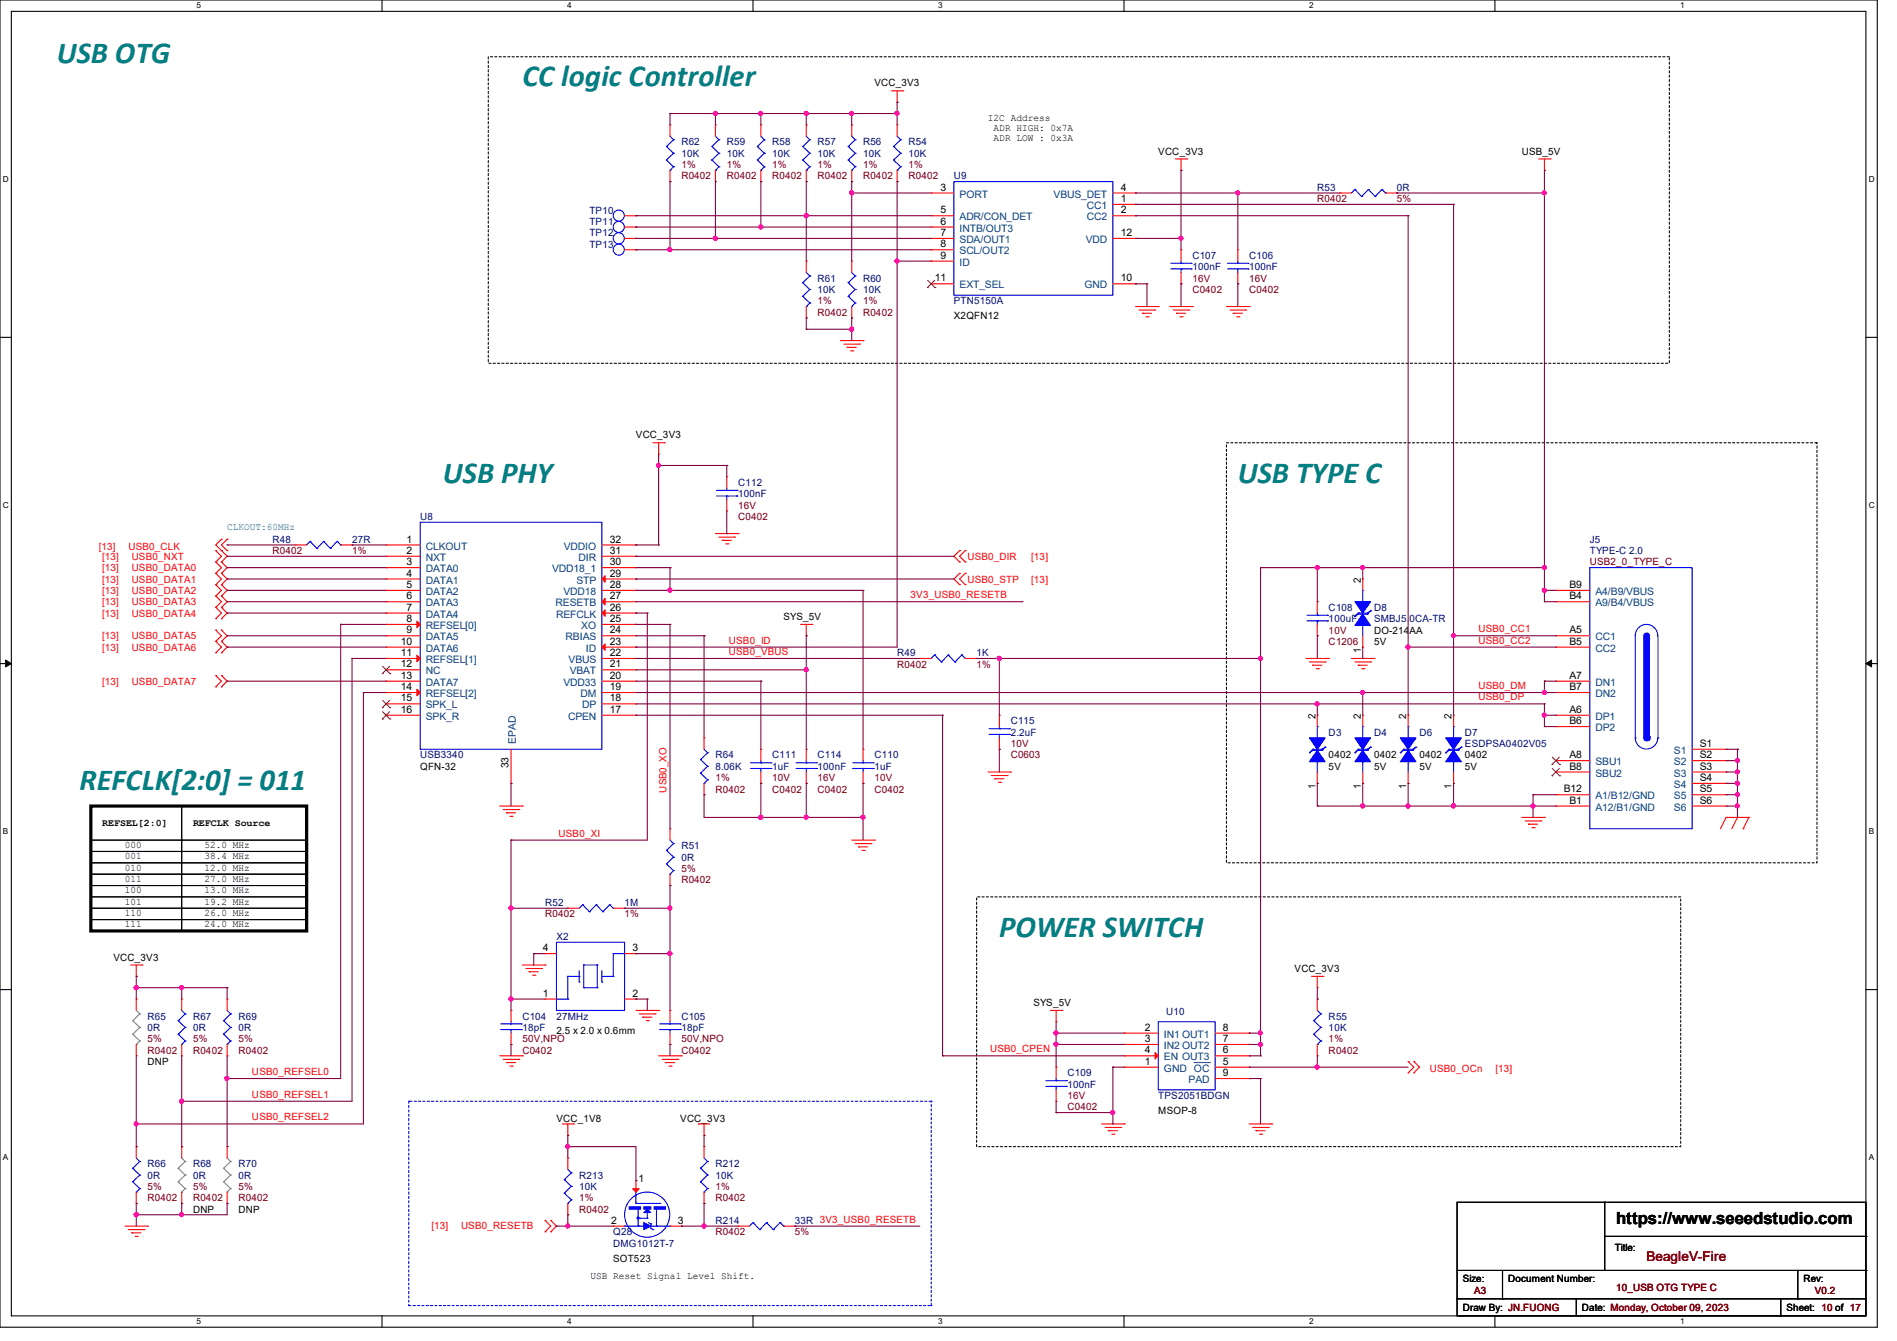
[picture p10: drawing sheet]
<svg xmlns="http://www.w3.org/2000/svg" width="297mm" height="210mm" viewBox="0 0 297 210" stroke-linecap="round" stroke-linejoin="round" font-family="sans-serif">
<defs><g id="words">
<g font-size="4.8" fill="#008080">
<text x="8.9" y="9.9">USB OTG</text>
<text x="81.8" y="13.5">CC logic Controller</text>
<text x="69.3" y="75.7">USB PHY</text>
<text x="193.8" y="75.7">USB TYPE C</text>
<text x="12.4" y="123.7">REFCLK[2:0] = 011</text>
<text x="156.5" y="146.8">POWER SWITCH</text>
</g>
<text font-size="2.6" x="253" y="191.8">https://www.seeedstudio.com</text>
<text font-size="2.1" fill="#800000" x="257.8" y="197.5">BeagleV-Fire</text>
<g font-size="1.6">
<text x="136.9" y="13.5">VCC_3V3</text>
<text x="154.7" y="19">I2C Address</text>
<text x="155.6" y="20.6">ADR HIGH: 0x7A</text>
<text x="155.6" y="22.1">ADR LOW : 0x3A</text>
<text x="147.2" y="29.8">3</text>
<text x="175.5" y="29.8">4</text>
<text x="181.4" y="24.2">VCC_3V3</text>
<text x="238.3" y="24.2">USB_5V</text>
<text x="147.2" y="33.4">5</text>
<text x="147.2" y="35.2">6</text>
<text x="175.5" y="31.6">1</text>
<text x="175.5" y="33.4">2</text>
<text x="147.2" y="37">7</text>
<text x="147.2" y="38.7">8</text>
<text x="147.2" y="40.5">9</text>
<text x="175.5" y="37">12</text>
<text x="146.3" y="44.1">11</text>
<text x="175.5" y="44.1">10</text>
<text x="149.4" y="50">X2QFN12</text>
<text x="99.6" y="68.7">VCC_3V3</text>
<text x="63.7" y="85">1</text>
<text x="63.7" y="86.7">2</text>
<text x="63.7" y="88.5">3</text>
<text x="95.5" y="88.5">30</text>
<text x="95.5" y="86.7">31</text>
<text x="95.5" y="85">32</text>
<text x="63.7" y="90.3">4</text>
<text x="63.7" y="92.1">5</text>
<text x="63.7" y="93.9">6</text>
<text x="63.7" y="95.6">7</text>
<text x="95.5" y="95.6">26</text>
<text x="95.5" y="93.9">27</text>
<text x="95.5" y="92.1">28</text>
<text x="95.5" y="90.3">29</text>
<text x="213.1" y="91.2" transform="rotate(-90 213.1 91.2)">2</text>
<text x="245.7" y="93.9">B4</text>
<text x="245.7" y="92.1">B9</text>
<text x="62.8" y="101">10</text>
<text x="63.7" y="97.4">8</text>
<text x="63.7" y="99.2">9</text>
<text x="95.5" y="101">23</text>
<text x="95.5" y="99.2">24</text>
<text x="95.5" y="97.4">25</text>
<text x="122.7" y="97.1">SYS_5V</text>
<text x="215.1" y="99.2">DO-214AA</text>
<text x="215.1" y="101">5V</text>
<text x="245.7" y="99.2">A5</text>
<text x="245.7" y="101">B5</text>
<text x="62.8" y="102.7">11</text>
<text x="62.8" y="104.5">12</text>
<text x="62.8" y="106.3">13</text>
<text x="95.5" y="106.3">20</text>
<text x="95.5" y="104.5">21</text>
<text x="95.5" y="102.7">22</text>
<text x="213.1" y="102.2" transform="rotate(-90 213.1 102.2)">1</text>
<text x="245.7" y="106.3">A7</text>
<text x="62.8" y="108.1">14</text>
<text x="62.8" y="109.9">15</text>
<text x="62.8" y="111.6">16</text>
<text x="95.5" y="111.6">17</text>
<text x="95.5" y="109.9">18</text>
<text x="95.5" y="108.1">19</text>
<text x="205.9" y="112.6" transform="rotate(-90 205.9 112.6)">2</text>
<text x="213.1" y="112.6" transform="rotate(-90 213.1 112.6)">2</text>
<text x="220.2" y="112.6" transform="rotate(-90 220.2 112.6)">2</text>
<text x="227.3" y="112.6" transform="rotate(-90 227.3 112.6)">2</text>
<text x="245.7" y="111.6">A6</text>
<text x="245.7" y="113.4">B6</text>
<text x="245.7" y="108.1">B7</text>
<text x="208" y="118.8">0402</text>
<text x="215.1" y="118.8">0402</text>
<text x="222.2" y="118.8">0402</text>
<text x="229.4" y="118.8">0402</text>
<text x="245.7" y="118.7">A8</text>
<text x="266.1" y="117">S1</text>
<text x="266.1" y="118.7">S2</text>
<text x="65.8" y="120.6">QFN-32</text>
<text x="79.6" y="120.4" transform="rotate(-90 79.6 120.4)">33</text>
<text x="205.9" y="123.6" transform="rotate(-90 205.9 123.6)">1</text>
<text x="208" y="120.6">5V</text>
<text x="213.1" y="123.6" transform="rotate(-90 213.1 123.6)">1</text>
<text x="215.1" y="120.6">5V</text>
<text x="220.2" y="123.6" transform="rotate(-90 220.2 123.6)">1</text>
<text x="222.2" y="120.6">5V</text>
<text x="227.3" y="123.6" transform="rotate(-90 227.3 123.6)">1</text>
<text x="229.4" y="120.6">5V</text>
<text x="244.9" y="124.1">B12</text>
<text x="245.7" y="125.9">B1</text>
<text x="245.7" y="120.5">B8</text>
<text x="266.1" y="120.5">S3</text>
<text x="266.1" y="122.3">S4</text>
<text x="266.1" y="124.1">S5</text>
<text x="266.1" y="125.9">S6</text>
<text x="16" y="129.3">REFSEL[2:0]</text>
<text x="30.2" y="129.3">REFCLK Source</text>
<text x="19.6" y="132.8">000</text>
<text x="19.6" y="134.6">001</text>
<text x="19.6" y="136.4">010</text>
<text x="32" y="134.6">38.4 MHz</text>
<text x="32" y="136.4">12.0 MHz</text>
<text x="32" y="132.8">52.0 MHz</text>
<text x="19.6" y="138.1">011</text>
<text x="19.6" y="139.9">100</text>
<text x="19.6" y="141.7">101</text>
<text x="19.6" y="143.5">110</text>
<text x="32" y="139.9">13.0 MHz</text>
<text x="32" y="138.1">27.0 MHz</text>
<text x="32" y="141.7">19.2 MHz</text>
<text x="32" y="143.5">26.0 MHz</text>
<text x="19.6" y="145.2">111</text>
<text x="32" y="145.2">24.0 MHz</text>
<text x="85" y="149">4</text>
<text x="99" y="149">3</text>
<text x="17.8" y="150.4">VCC_3V3</text>
<text x="202.7" y="152.2">VCC_3V3</text>
<text x="85" y="156.1">1</text>
<text x="99" y="156.1">2</text>
<text x="161.8" y="157.6">SYS_5V</text>
<text x="179.2" y="161.4">2</text>
<text x="191.5" y="161.4">8</text>
<text x="23.1" y="166.8">DNP</text>
<text x="87.1" y="162">2.5 x 2.0 x 0.6mm</text>
<text x="179.2" y="166.8">1</text>
<text x="179.2" y="163.2">3</text>
<text x="179.2" y="165">4</text>
<text x="191.5" y="165">6</text>
<text x="191.5" y="163.2">7</text>
<text x="191.5" y="166.8">5</text>
<text x="191.5" y="168.5">9</text>
<text x="87.1" y="175.7">VCC_1V8</text>
<text x="106.5" y="175.7">VCC_3V3</text>
<text x="181.4" y="174.5">MSOP-8</text>
<text x="99.9" y="185.1">1</text>
<text x="30.2" y="189.9">DNP</text>
<text x="37.3" y="189.9">DNP</text>
<text x="95.7" y="191.6">2</text>
<text x="106.1" y="191.6">3</text>
<text x="96" y="197.6">SOT523</text>
<text x="252.8" y="196">Title:</text>
<text x="92.5" y="200.4">USB Reset Signal Level Shift.</text>
<text x="229" y="200.7">Size:</text>
<text x="236.1" y="200.7">Document Number:</text>
<text x="282.4" y="200.7">Rev:</text>
<text x="229" y="205.4">Draw By: JN.FUONG</text>
<text x="247.7" y="205.4">Date: Monday, October 09, 2023</text>
<text x="279.7" y="205.4">Sheet: 10 of 17</text>
</g>
<g font-size="1.6" fill="#000080">
<text x="106.7" y="22.8">R62</text>
<text x="113.8" y="22.8">R59</text>
<text x="120.9" y="22.8">R58</text>
<text x="128" y="22.8">R57</text>
<text x="135.1" y="22.8">R56</text>
<text x="142.2" y="22.8">R54</text>
<text x="106.7" y="24.6">10K</text>
<text x="113.8" y="24.6">10K</text>
<text x="120.9" y="24.6">10K</text>
<text x="128" y="24.6">10K</text>
<text x="135.1" y="24.6">10K</text>
<text x="142.2" y="24.6">10K</text>
<text x="149.4" y="28.1">U9</text>
<text x="206.2" y="29.9">R53</text>
<text x="218.7" y="29.9">0R</text>
<text x="92.3" y="33.4">TP10</text>
<text x="92.3" y="35.2">TP11</text>
<text x="92.3" y="38.8">TP13</text>
<text x="92.3" y="37">TP12</text>
<text x="186.7" y="40.6">C107</text>
<text x="195.6" y="40.6">C106</text>
<text x="128" y="44.1">R61</text>
<text x="128" y="45.9">10K</text>
<text x="135.1" y="44.1">R60</text>
<text x="135.1" y="45.9">10K</text>
<text x="149.4" y="47.7">PTN5150A</text>
<text x="186.7" y="42.3">100nF</text>
<text x="195.6" y="42.3">100nF</text>
<text x="115.6" y="76.1">C112</text>
<text x="115.6" y="77.9">100nF</text>
<text x="65.8" y="81.4">U8</text>
<text x="42.7" y="85">R48</text>
<text x="55.1" y="85">27R</text>
<text x="248.9" y="85">J5</text>
<text x="248.9" y="86.8">TYPE-C 2.0</text>
<text x="208" y="95.7">C108</text>
<text x="215.1" y="95.7">D8</text>
<text x="208" y="97.4">100uF</text>
<text x="215.1" y="97.4">SMBJ5.0CA-TR</text>
<text x="140.5" y="102.8">R49</text>
<text x="152.9" y="102.8">1K</text>
<text x="158.2" y="113.5">C115</text>
<text x="65.8" y="118.8">USB3340</text>
<text x="112" y="118.8">R64</text>
<text x="120.9" y="118.8">C111</text>
<text x="128" y="118.8">C114</text>
<text x="136.9" y="118.8">C110</text>
<text x="158.2" y="115.2">2.2uF</text>
<text x="208" y="115.2">D3</text>
<text x="215.1" y="115.2">D4</text>
<text x="222.2" y="115.2">D6</text>
<text x="229.4" y="115.2">D7</text>
<text x="229.4" y="117">ESDPSA0402V05</text>
<text x="112" y="120.6">8.06K</text>
<text x="120.9" y="120.6">1uF</text>
<text x="128" y="120.6">100nF</text>
<text x="136.9" y="120.6">1uF</text>
<text x="106.7" y="133">R51</text>
<text x="106.7" y="134.8">0R</text>
<text x="85.3" y="141.9">R52</text>
<text x="97.8" y="141.9">1M</text>
<text x="87.1" y="147.2">X2</text>
<text x="23.1" y="159.7">R65</text>
<text x="23.1" y="161.5">0R</text>
<text x="30.2" y="159.7">R67</text>
<text x="30.2" y="161.5">0R</text>
<text x="37.3" y="159.7">R69</text>
<text x="37.3" y="161.5">0R</text>
<text x="81.8" y="159.7">C104</text>
<text x="81.8" y="161.5">18pF</text>
<text x="87.1" y="159.7">27MHz</text>
<text x="106.7" y="159.7">C105</text>
<text x="106.7" y="161.5">18pF</text>
<text x="182.6" y="159">U10</text>
<text x="208" y="159.7">R55</text>
<text x="208" y="161.5">10K</text>
<text x="167.1" y="168.6">C109</text>
<text x="167.1" y="170.3">100nF</text>
<text x="181.4" y="172.1">TPS2051BDGN</text>
<text x="23.1" y="182.8">R66</text>
<text x="23.1" y="184.6">0R</text>
<text x="30.2" y="182.8">R68</text>
<text x="30.2" y="184.6">0R</text>
<text x="37.3" y="182.8">R70</text>
<text x="37.3" y="184.6">0R</text>
<text x="90.7" y="184.6">R213</text>
<text x="112" y="182.8">R212</text>
<text x="112" y="184.6">10K</text>
<text x="90.7" y="186.3">10K</text>
<text x="112" y="191.7">R214</text>
<text x="124.5" y="191.7">33R 3V3_USB0_RESETB</text>
<text x="96" y="193.5">Q28</text>
<text x="96" y="195.2">DMG1012T-7</text>
</g>
<g font-size="1.6" fill="#800000">
<text x="106.7" y="26.3">1%</text>
<text x="106.7" y="28.1">R0402</text>
<text x="113.8" y="26.3">1%</text>
<text x="113.8" y="28.1">R0402</text>
<text x="120.9" y="26.3">1%</text>
<text x="120.9" y="28.1">R0402</text>
<text x="128" y="26.3">1%</text>
<text x="128" y="28.1">R0402</text>
<text x="135.1" y="26.3">1%</text>
<text x="135.1" y="28.1">R0402</text>
<text x="142.2" y="26.3">1%</text>
<text x="142.2" y="28.1">R0402</text>
<text x="206.2" y="31.7">R0402</text>
<text x="218.7" y="31.7">5%</text>
<text x="128" y="47.7">1%</text>
<text x="135.1" y="47.7">1%</text>
<text x="186.7" y="45.9">C0402</text>
<text x="186.7" y="44.1">16V</text>
<text x="195.6" y="45.9">C0402</text>
<text x="195.6" y="44.1">16V</text>
<text x="128" y="49.4">R0402</text>
<text x="135.1" y="49.4">R0402</text>
<text x="115.6" y="81.4">C0402</text>
<text x="115.6" y="79.7">16V</text>
<text x="42.7" y="86.8">R0402</text>
<text x="55.1" y="86.8">1%</text>
<text x="248.9" y="88.6">USB2_0_TYPE_C</text>
<text x="208" y="101">C1206</text>
<text x="208" y="99.2">10V</text>
<text x="140.5" y="104.6">R0402</text>
<text x="152.9" y="104.6">1%</text>
<text x="158.2" y="118.8">C0603</text>
<text x="158.2" y="117">10V</text>
<text x="112" y="122.3">1%</text>
<text x="112" y="124.1">R0402</text>
<text x="120.9" y="124.1">C0402</text>
<text x="120.9" y="122.3">10V</text>
<text x="128" y="124.1">C0402</text>
<text x="128" y="122.3">16V</text>
<text x="136.9" y="124.1">C0402</text>
<text x="136.9" y="122.3">10V</text>
<text x="106.7" y="136.6">5%</text>
<text x="85.3" y="143.7">R0402</text>
<text x="97.8" y="143.7">1%</text>
<text x="106.7" y="138.3">R0402</text>
<text x="23.1" y="163.2">5%</text>
<text x="23.1" y="165">R0402</text>
<text x="30.2" y="163.2">5%</text>
<text x="30.2" y="165">R0402</text>
<text x="37.3" y="163.2">5%</text>
<text x="37.3" y="165">R0402</text>
<text x="81.8" y="165">C0402</text>
<text x="81.8" y="163.2">50V,NPO</text>
<text x="106.7" y="165">C0402</text>
<text x="106.7" y="163.2">50V,NPO</text>
<text x="208" y="163.2">1%</text>
<text x="208" y="165">R0402</text>
<text x="167.1" y="173.9">C0402</text>
<text x="167.1" y="172.1">16V</text>
<text x="23.1" y="186.3">5%</text>
<text x="23.1" y="188.1">R0402</text>
<text x="30.2" y="186.3">5%</text>
<text x="30.2" y="188.1">R0402</text>
<text x="37.3" y="186.3">5%</text>
<text x="37.3" y="188.1">R0402</text>
<text x="90.7" y="188.1">1%</text>
<text x="90.7" y="189.9">R0402</text>
<text x="112" y="186.3">1%</text>
<text x="112" y="188.1">R0402</text>
<text x="112" y="193.5">R0402</text>
<text x="124.5" y="193.5">5%</text>
<text x="230.8" y="202.7">A3</text>
<text x="253" y="202.2">10_USB OTG TYPE C</text>
<text x="284.1" y="202.7">V0.2</text>
</g>
<g font-size="1.6" fill="#004080">
<text x="150.2" y="30.9">PORT</text>
<text x="150.2" y="34.5">ADR/CON_DET</text>
<text x="165" y="30.9">VBUS_DET</text>
<text x="170.2" y="32.7">CC1</text>
<text x="170.2" y="34.5">CC2</text>
<text x="150.2" y="36.3">INTB/OUT3</text>
<text x="150.2" y="38.1">SDA/OUT1</text>
<text x="150.2" y="39.8">SCL/OUT2</text>
<text x="150.2" y="41.6">ID</text>
<text x="170" y="38.1">VDD</text>
<text x="150.2" y="45.2">EXT_SEL</text>
<text x="169.8" y="45.2">GND</text>
<text x="66.7" y="86.1">CLKOUT</text>
<text x="66.7" y="87.8">NXT</text>
<text x="66.7" y="89.6">DATA0</text>
<text x="86.4" y="89.6">VDD18_1</text>
<text x="88.3" y="86.1">VDDIO</text>
<text x="90.6" y="87.8">DIR</text>
<text x="66.7" y="91.4">DATA1</text>
<text x="66.7" y="93.2">DATA2</text>
<text x="66.7" y="95">DATA3</text>
<text x="87" y="95">RESETB</text>
<text x="88.2" y="93.2">VDD18</text>
<text x="90.3" y="91.4">STP</text>
<text x="249.8" y="95">A9/B4/VBUS</text>
<text x="249.8" y="93.2">A4/B9/VBUS</text>
<text x="66.7" y="96.7">DATA4</text>
<text x="66.7" y="98.5">REFSEL[0]</text>
<text x="66.7" y="100.3">DATA5</text>
<text x="87.1" y="96.7">REFCLK</text>
<text x="88.6" y="100.3">RBIAS</text>
<text x="91" y="98.5">XO</text>
<text x="249.8" y="100.3">CC1</text>
<text x="66.7" y="102.1">DATA6</text>
<text x="66.7" y="103.8">REFSEL[1]</text>
<text x="66.7" y="105.6">NC</text>
<text x="66.7" y="107.4">DATA7</text>
<text x="88.2" y="107.4">VDD33</text>
<text x="89" y="103.8">VBUS</text>
<text x="89.2" y="105.6">VBAT</text>
<text x="91.7" y="102.1">ID</text>
<text x="249.8" y="107.4">DN1</text>
<text x="249.8" y="102.1">CC2</text>
<text x="66.7" y="109.2">REFSEL[2]</text>
<text x="66.7" y="111">SPK_L</text>
<text x="66.7" y="112.7">SPK_R</text>
<text x="88.9" y="112.7">CPEN</text>
<text x="90.9" y="109.2">DM</text>
<text x="91.1" y="111">DP</text>
<text x="249.8" y="112.7">DP1</text>
<text x="249.8" y="109.2">DN2</text>
<text x="80.8" y="116.5" transform="rotate(-90 80.8 116.5)">EPAD</text>
<text x="249.8" y="119.8">SBU1</text>
<text x="249.8" y="114.5">DP2</text>
<text x="262.1" y="118.1">S1</text>
<text x="262.1" y="119.8">S2</text>
<text x="249.8" y="125.2">A1/B12/GND</text>
<text x="249.8" y="121.6">SBU2</text>
<text x="262.1" y="121.6">S3</text>
<text x="262.1" y="123.4">S4</text>
<text x="262.1" y="125.2">S5</text>
<text x="249.8" y="127">A12/B1/GND</text>
<text x="262.1" y="127">S6</text>
<text x="182.2" y="167.9">GND OC</text>
<text x="182.2" y="162.5">IN1 OUT1</text>
<text x="182.2" y="164.3">IN2 OUT2</text>
<text x="182.2" y="166.1">EN OUT3</text>
<text x="186.1" y="169.6">PAD</text>
</g>
<text font-size="1.6" fill="#008080" x="35.6" y="83">CLKOUT:60MHz</text>
<g font-size="1.6" fill="#f00">
<text x="15.5" y="86.1">[13]</text>
<text x="16" y="89.4">[13]</text>
<text x="16" y="87.7">[13]</text>
<text x="20.1" y="86.1">USB0_CLK</text>
<text x="20.6" y="89.4">USB0_DATA0</text>
<text x="20.6" y="87.7">USB0_NXT</text>
<text x="151.5" y="87.7">USB0_DIR</text>
<text x="161.5" y="87.7">[13]</text>
<text x="16" y="91.2">[13]</text>
<text x="16" y="93">[13]</text>
<text x="16" y="94.8">[13]</text>
<text x="20.6" y="91.2">USB0_DATA1</text>
<text x="20.6" y="93">USB0_DATA2</text>
<text x="20.6" y="94.8">USB0_DATA3</text>
<text x="142.6" y="93.7">3V3_USB0_RESETB</text>
<text x="151.5" y="91.2">USB0_STP</text>
<text x="161.5" y="91.2">[13]</text>
<text x="16" y="96.6">[13]</text>
<text x="16" y="100.1">[13]</text>
<text x="16" y="101.9">[13]</text>
<text x="20.6" y="96.6">USB0_DATA4</text>
<text x="20.6" y="100.1">USB0_DATA5</text>
<text x="20.6" y="101.9">USB0_DATA6</text>
<text x="114.1" y="100.8">USB0_ID</text>
<text x="231.5" y="100.8">USB0_CC2</text>
<text x="231.5" y="99">USB0_CC1</text>
<text x="16" y="107.2">[13]</text>
<text x="20.6" y="107.2">USB0_DATA7</text>
<text x="114.1" y="102.6">USB0_VBUS</text>
<text x="231.5" y="107.9">USB0_DM</text>
<text x="231.5" y="109.7">USB0_DP</text>
<text x="104.3" y="124.1" transform="rotate(-90 104.3 124.1)">USB0_XO</text>
<text x="87.5" y="131">USB0_XI</text>
<text x="155" y="164.8">USB0_CPEN</text>
<text x="223.9" y="167.8">USB0_OCn</text>
<text x="234.1" y="167.8">[13]</text>
<text x="39.5" y="168.4">USB0_REFSEL0</text>
<text x="39.5" y="171.9">USB0_REFSEL1</text>
<text x="39.5" y="175.5">USB0_REFSEL2</text>
<text x="67.6" y="192.4">[13]</text>
<text x="72.2" y="192.4">USB0_RESETB</text>
</g>
<g font-size="1.3">
<text x="30.8" y="1.3">5</text>
<text x="88.8" y="1.3">4</text>
<text x="146.9" y="1.3">3</text>
<text x="205" y="1.3">2</text>
<text x="263.1" y="1.3">1</text>
<text x=".5" y="28.4">D</text>
<text x="292.6" y="28.4">D</text>
<text x=".5" y="79.5">C</text>
<text x="292.6" y="79.5">C</text>
<text x=".5" y="130.6">B</text>
<text x="292.6" y="130.6">B</text>
<text x=".5" y="181.7">A</text>
<text x="292.6" y="181.7">A</text>
<text x="30.8" y="207.4">5</text>
<text x="88.8" y="207.4">4</text>
<text x="146.9" y="207.4">3</text>
<text x="205" y="207.4">2</text>
<text x="263.1" y="207.4">1</text>
</g>
</g></defs>
<path d="M0 0h293.9v207.9h-293.9zM1.8 1.8h290.3v204.3h-290.3z" fill="none" stroke="#000" stroke-width=".17"/>
<g fill="#fff">
<path d="M30.8 .2h.7v1.4h-.7z"/>
<path d="M30.8 206.2h.7v1.4h-.7z"/>
</g>
<path d="M59.8 0v1.8M59.8 206.1v1.8" fill="none" stroke="#000" stroke-width=".17"/>
<g fill="#fff">
<path d="M88.8 .2h.7v1.4h-.7z"/>
<path d="M88.8 206.2h.7v1.4h-.7z"/>
</g>
<path d="M117.9 0v1.8M117.9 206.1v1.8" fill="none" stroke="#000" stroke-width=".17"/>
<g fill="#fff">
<path d="M146.9 .2h.7v1.4h-.7z"/>
<path d="M146.9 206.2h.7v1.4h-.7z"/>
</g>
<path d="M176 0v1.8M176 206.1v1.8" fill="none" stroke="#000" stroke-width=".17"/>
<g fill="#fff">
<path d="M205 .2h.7v1.4h-.7z"/>
<path d="M205 206.2h.7v1.4h-.7z"/>
</g>
<path d="M234.1 0v1.8M234.1 206.1v1.8" fill="none" stroke="#000" stroke-width=".17"/>
<g fill="#fff">
<path d="M263.1 .2h.6v1.4h-.6z"/>
<path d="M263.1 206.2h.6v1.4h-.6z"/>
<path d="M.5 27.3h.9v1.4h-.9z"/>
<path d="M292.6 27.3h.9v1.4h-.9z"/>
<path d="M.5 78.4h.9v1.4h-.9z"/>
<path d="M292.6 78.4h.9v1.4h-.9z"/>
</g>
<path d="M0 52.8h1.8M292.1 52.8h1.8" fill="none" stroke="#000" stroke-width=".17"/>
<g fill="#fff">
<path d="M.5 129.5h.8v1.4h-.8z"/>
<path d="M292.6 129.5h.8v1.4h-.8z"/>
</g>
<path d="M0 103.9h1.8M292.1 103.9h1.8" fill="none" stroke="#000" stroke-width=".17"/>
<path d="M.9 103.4l.9 .5-.9 .5zM292.1 103.9l.9-.5v1z" fill="#000" stroke="#000" stroke-width=".16"/>
<g fill="#fff">
<path d="M.5 180.5h.8v1.4h-.8z"/>
<path d="M292.6 180.5h.8v1.4h-.8z"/>
</g>
<g fill="none" stroke="#000" stroke-width=".17">
<path d="M14.2 131.6h14.2v1.7h-14.2zM14.2 126.2h14.2v5.4h-14.2zM14.2 133.3h14.2v1.8h-14.2zM14.2 135.1h14.2v1.8h-14.2zM14.2 136.9h14.2v1.8h-14.2zM14.2 138.7h14.2v1.8h-14.2zM28.4 131.6h19.6v1.7h-19.6zM28.4 126.2h19.6v5.4h-19.6zM28.4 133.3h19.6v1.8h-19.6zM28.4 135.1h19.6v1.8h-19.6zM28.4 136.9h19.6v1.8h-19.6zM28.4 138.7h19.6v1.8h-19.6z"/>
<path d="M0 155h1.8M14.2 142.2h14.2v1.8h-14.2zM14.2 140.5h14.2v1.7h-14.2zM14.2 144h14.2v1.8h-14.2zM28.4 144h19.6v1.8h-19.6zM28.4 140.5h19.6v1.7h-19.6zM28.4 142.2h19.6v1.8h-19.6zM292.1 155h1.8M228.1 188.3h64v17.8h-64zM228.1 199h64M235.2 199v4.4M251.2 188.3h.1"/>
<path d="M251.2 188.3v10.7M251.2 193.6h40.9M281.5 199v4.4M292.1 199h.1M292.1 193.6h.1M228.1 203.4h.1M228.1 203.4h64M235.2 203.4h.1M246.8 206.1h.1M246.8 203.4v2.7M278.8 206.1h.1M278.8 203.4v2.7"/>
<path d="M281.5 203.4h.1"/>
</g>
<path d="M76.5 8.9h184.9v48h-184.9zM192 69.3h92.5v65.8h-92.5zM152.9 140.5h110.2v39.1h-110.2z" fill="none" stroke="#000" stroke-width=".17" stroke-dasharray=".3"/>
<path d="M14.2 126.2h33.8v19.6h-33.8z" fill="none" stroke="#000" stroke-width=".51"/>
<path d="M64 172.5v32M64 172.5h.1M145.8 172.5h-81.8M145.8 172.5h.1M64 204.5h.1M145.8 204.5v-32" fill="none" stroke="#00f" stroke-width=".17" stroke-dasharray=".3 .3"/>
<path d="M64 204.5h81.8M145.8 204.5h.1" fill="none" stroke="#00f" stroke-width=".17" stroke-dasharray=".3"/>
<g fill="none" stroke="#f00" stroke-width=".17">
<path d="M126.2 19.6h.1M126.2 19.6v1.7M139.6 14.2h1.8M140.5 16h.1M140.5 14.2v1.8M141.4 14.2h.1M97.8 33.8h1.8M97.8 39.1h1.8M99.6 39.1h.1M99.6 33.8h.1M126.2 28.4h.1M126.2 26.7v1.7"/>
<path d="M145.8 30.2h.1M145.8 33.8h.1M145.8 35.6h.1M145.8 37.3h.1M145.8 39.1h.1M145.8 33.8h3.6M145.8 30.2h3.6M145.8 35.6h3.6M145.8 37.3h3.6M145.8 39.1h3.6M174.2 32h3.6M174.2 33.8h3.6"/>
<path d="M174.2 30.2h3.6M174.2 37.3h3.6M177.8 32h.1M177.8 33.8h.1M177.8 30.2h.1M177.8 37.3h.1M184 24.9h1.8M184.9 26.7h.1M184.9 24.9v1.8M185.8 24.9h.1M193.8 39.1h.1M193.8 39.1v1.8"/>
<path d="M240.9 24.9h1.8M241.8 26.7h.1M241.8 24.9v1.8M242.7 24.9h.1M131.6 53.3h3.5M132.1 53.9h2.5M132.6 54.4h.1M132.6 54.4h1.5M133.2 54.9h.3M133.3 40.9h.1M133.3 49.8h.1M133.3 40.9v1.8"/>
<path d="M133.3 48v1.8M133.5 54.9h.1M134.6 53.9h.1M135.1 53.3h.1M145.8 40.9h.1M145.8 44.4h.1M145.8 40.9h3.6M145.8 44.4h3.6M174.2 44.4h3.6M177.8 44.4h.1M177.8 48h3.6M178.4 48.6h2.4"/>
<path d="M178.9 49.1h.1M178.9 49.1h1.4M179.4 49.6h.3M179.7 49.6h.1M180.8 48.6h.1M181.4 48h.1M183.1 48h3.6M183.7 48.6h2.4M184.2 49.1h.1M184.2 49.1h1.4M184.7 49.6h.4M185.1 49.6h.1"/>
<path d="M186.1 48.6h.1M186.7 48h.1M192 48h3.6M192.6 48.6h2.4M193.1 49.1h.1M193.1 49.1h1.4M193.6 49.6h.4M193.8 44.4h.1M193.8 42.7v1.7M194 49.6h.1M195 48.6h.1M195.6 48h.1"/>
<path d="M102.2 69.3h1.8M103.1 71.1h.1M103.1 69.3v1.8M104 69.3h.1M33.8 89.8h.1M33.8 88h.1M33.8 91.6h.1M33.8 93.3h.1M33.8 95.1h.1M33.8 96.9h.1M33.8 98.7h.1M33.8 86.2h.1"/>
<path d="M33.8 88l.9 .9-.9 .9M33.8 89.8l.9 .9-.9 .9M33.8 91.6l.9 .9-.9 .8M33.8 93.3l.9 .9-.9 .9M33.8 95.1l.9 .9-.9 .9M33.8 98.7l.9 .9-.9 .9M33.8 86.2l.9 .9-.9 .9M34.7 88h.1M34.7 89.8h.1M34.7 91.6h.1M34.7 93.3h.1M34.7 95.1h.1"/>
<path d="M34.7 96.9h.1M34.7 98.7h.1M34.7 86.2h.1M34.7 84.5h.1M34.7 88l.9 .9-.9 .9M34.7 89.8l.9 .9-.9 .9M34.7 91.6l.9 .9-.9 .8M34.7 93.3l.9 .9-.9 .9M34.7 95.1l.9 .9-.9 .9M34.7 98.7l.9 .9-.9 .9M34.7 84.5l-.9 .8 1.8 1.8-.9 .9M35.6 84.5h.1"/>
<path d="M35.6 86.2h.1M35.6 84.5l-.9 .8 .9 .9M60.5 85.3h.1M60.5 87.1h.1M60.5 88.9h.1M60.5 90.7h.1M60.5 92.5h.1M60.5 94.2h.1M60.5 96h.1M60.5 97.8h.1M60.5 99.6h.1M60.5 97.8h5.3"/>
<path d="M60.5 85.3h5.3M60.5 87.1h5.3M60.5 88.9h5.3M60.5 90.7h5.3M60.5 92.5h5.3M60.5 94.2h5.3M60.5 96h5.3M60.5 99.6h5.3M94.2 97.8h5.4M94.2 85.3h5.4M94.2 87.1h5.4M94.2 88.9h5.4"/>
<path d="M94.2 90.7h5.4M94.2 92.5h5.4M94.2 94.2h5.4M94.2 96h5.4M94.2 99.6h5.4M99.6 99.6h.1M99.6 97.8h.1M99.6 96h.1M99.6 94.2h.1M99.6 92.5h.1M99.6 90.7h.1M99.6 88.9h.1"/>
<path d="M99.6 87.1h.1M99.6 85.3h.1M112 83.6h3.6M112.6 84.1h2.4M113.1 84.6h.1M113.1 84.6h1.4M113.6 85.2h.4M114 85.2h.1M115 84.1h.1M115.6 83.6h.1M125.3 97.8h1.8M126.2 99.6h.1"/>
<path d="M126.2 97.8v1.8M127.1 97.8h.1M150.2 86.2h.1M150.2 88h.1M150.2 89.8h.1M150.2 91.6h.1M150.2 86.2l-.8 .9 .8 .9M150.2 89.8l-.8 .9 .8 .9M151.1 88h.1M151.1 86.2h.1M151.1 91.6h.1M151.1 89.8h.1"/>
<path d="M151.1 86.2l-.9 .9 .9 .9M151.1 89.8l-.9 .9 .9 .9M33.8 100.5h.1M33.8 102.2h.1M33.8 107.6h.1M33.8 105.8h.1M33.8 100.5l.9 .8-.9 .9M33.8 105.8l.9 .9-.9 .9M34.7 100.5h.1M34.7 102.2h.1M34.7 105.8h.1M34.7 107.6h.1"/>
<path d="M34.7 100.5l.9 .8-.9 .9M34.7 105.8l.9 .9-.9 .9M60.5 101.3h.1M60.5 103.1h.1M60.5 104.9h.1M60.5 106.7h.1M60.5 108.5h.1M60.5 110.2h.1M60.5 112h.1M60.5 103.1h5.3M60.5 101.3h5.3M60.5 104.9h5.3"/>
<path d="M60.5 106.7h5.3M60.5 108.5h5.3M60.5 110.2h5.3M60.5 112h5.3M80 117.3v5.4M94.2 103.1h5.4M94.2 101.3h5.4M94.2 104.9h5.4M94.2 106.7h5.4M94.2 108.5h5.4M94.2 110.2h5.4M94.2 112h5.4"/>
<path d="M99.6 112h.1M99.6 110.2h.1M99.6 108.5h.1M99.6 106.7h.1M99.6 104.9h.1M99.6 103.1h.1M99.6 101.3h.1M144 103.1h.1M144 103.1h1.8M151.1 103.1h1.8M152.9 103.1h.1M156.5 112h.1"/>
<path d="M156.5 117.3h.1M156.5 112v1.8M156.5 115.6v1.7M204.5 103.1h3.5M205 103.7h2.5M205.5 104.2h.1M205.5 104.2h1.5M206.1 104.7h.3M206.4 104.7h.1M207.5 103.7h.1M208 103.1h.1M211.6 103.1h3.5"/>
<path d="M212.1 103.7h2.5M212.6 104.2h.1M212.6 104.2h1.5M213.2 104.7h.3M213.4 112h.1M213.4 112v1.8M213.5 104.7h.1M214.6 103.7h.1M215.1 103.1h.1M227.6 112h.1M227.6 112v1.8M78.2 126.2h3.6"/>
<path d="M78.8 126.8h2.4M79.3 127.3h.1M79.3 127.3h1.4M79.8 127.8h.4M80 122.7h.1M80.2 127.8h.1M81.2 126.8h.1M81.8 126.2h.1M104.9 129.8h.1M104.9 138.7h.1M104.9 129.8v1.8M104.9 136.9v1.8"/>
<path d="M133.3 131.6h3.6M133.9 132.1h2.5M134.4 132.6h.1M134.4 132.6h1.4M135 133.2h.3M135.3 133.2h.1M136.4 132.1h.1M136.9 131.6h.1M154.7 120.9h3.5M155.2 121.5h2.5M155.7 122h.1M155.7 122h1.5"/>
<path d="M156.3 122.5h.3M156.6 122.5h.1M157.7 121.5h.1M158.2 120.9h.1M213.4 122.7h.1M213.4 120.9v1.8M227.6 122.7h.1M227.6 120.9v1.8M238.3 128h3.5M238.8 128.6h2.5M239.3 129.1h.1M239.3 129.1h1.4"/>
<path d="M239.9 129.6h.3M240.2 129.6h.1M241.3 128.6h.1M241.8 128h.1M270.3 128h.1M270.3 128h3.5M270.3 128l-.9 1.8M272 128h.1M272 128l-.9 1.8M272.9 129.8h.1M273.8 128h.1M273.8 128l-.9 1.8"/>
<path d="M20.4 151.1h1.8M21.3 152.9h.1M21.3 151.1v1.8M22.2 151.1h.1M81.8 151.1h3.5M82.3 151.7h2.5M82.8 152.2h.1M82.8 152.2h1.5M83.4 152.7h.3M83.7 152.7h.1M84.8 151.7h.1M85.3 151.1h.1"/>
<path d="M88.9 142.2h.1M88.9 142.2h1.8M96 142.2h1.8M97.8 142.2h.1M99.6 158.2h3.5M100.1 158.8h2.5M100.6 159.3h.1M100.6 159.3h1.5M101.2 159.9h.3M101.5 159.9h.1M102.6 158.8h.1M103.1 158.2h.1"/>
<path d="M164.5 158.2h1.7M165.4 158.2v1.8M166.2 158.2h.1M205.4 152.9h1.7M206.2 154.7h.1M206.2 152.9v1.8M207.1 152.9h.1M21.3 179.6h.1M21.3 179.6v1.8M35.6 179.6h.1M35.6 179.6v1.8M78.2 165.4h3.6"/>
<path d="M78.8 165.9h2.4M79.3 166.4h.1M79.3 166.4h1.4M79.8 167h.4M80.2 167h.1M81.2 165.9h.1M81.8 165.4h.1M88 176h1.8M88.9 177.8h.1M88.9 176v1.8M89.8 176h.1M103.1 165.4h3.6"/>
<path d="M103.7 165.9h2.4M104.2 166.4h.1M104.2 166.4h1.4M104.7 167h.4M105.1 167h.1M106.1 165.9h.1M106.7 165.4h.1M109.3 176h.1M109.3 176h1.8M110.2 177.8h.1M110.2 176v1.8M165.4 160h.1"/>
<path d="M172.5 176h3.5M173 176.6h2.5M173.5 177.1h.1M173.5 177.1h1.5M174.1 177.6h.3M174.4 177.6h.1M175.5 176.6h.1M176 176h.1M195.6 176h3.5M196.1 176.6h2.5M196.6 177.1h.1M196.6 177.1h1.5"/>
<path d="M197.2 177.6h.3M197.5 177.6h.1M198.6 176.6h.1M199.1 176h.1M220.5 166.2h.1M220.5 168h.1M220.5 166.2l.9 .9-.9 .9M221.4 166.2h.1M221.4 168h.1M221.4 166.2l.8 .9-.8 .9M19.6 192h3.5M20.1 192.6h2.5"/>
<path d="M20.6 193.1h.1M20.6 193.1h1.5M21.2 193.6h.3M21.3 188.5h.1M21.3 186.7v1.8M21.5 193.6h.1M22.6 192.6h.1M23.1 192h.1M35.6 188.5h.1M35.6 186.7v1.8M85.3 191.1h.1M85.3 192.9h.1"/>
<path d="M85.3 191.1l.9 .9-.9 .9M86.2 192.9h.1M86.2 191.1h.1M86.2 191.1l.9 .9-.9 .9"/>
</g>
<g fill="none" stroke="#00f" stroke-width=".17">
<path d="M125.7 22.9h.1M125.7 25.1h.1M125.7 22.9l1.1 1.1M125.7 25.1l1.1 1M126.2 26.7h.1M126.2 21.3l.6 .6M126.8 21.9h.1M126.8 24h.1M126.8 26.1h.1M126.8 21.9l-1.1 1M126.8 24l-1.1 1.1M126.8 26.1l-.6 .6"/>
<path d="M149.4 28.4h24.8v17.8h-24.8zM132.8 44.3h.1M132.8 46.4h.1M132.8 44.3l1.1 1M132.8 46.4l1.1 1.1M133.3 48h.1M133.3 42.7l.6 .5M133.9 43.2h.1M133.9 45.3h.1M133.9 47.5h.1M133.9 43.2l-1.1 1.1M133.9 45.3l-1.1 1.1"/>
<path d="M133.9 47.5l-.6 .5M192.2 41.2h3.2M192.2 42.1h3.2M193.8 42.1h.1M193.8 41.2h.1M193.8 40.9v.3M193.8 42.1v.6M195.4 41.2h.1M195.4 42.1h.1M65.8 81.8h28.4v35.5h-28.4zM248.9 88.9h16v40.9h-16zM259.6 99.6v16"/>
<path d="M146.3 102.6h.1M146.3 102.6l-.5 .5M146.3 102.6l1.1 1.1M147.4 103.7h.1M148.5 102.6h.1M148.5 102.6l-1.1 1.1M148.5 102.6l1 1.1M149.5 103.7h.1M150.6 102.6h.1M150.6 102.6l-1.1 1.1M150.6 102.6l.5 .5M151.1 103.1h.1"/>
<path d="M154.9 114.1h3.2M154.9 115h3.2M156.5 115h.1M156.5 114.1h.1M156.5 113.8v.3M156.5 115v.6M158.1 114.1h.1M158.1 115h.1M212.1 117.9h.1M212.6 117.3h.1M212.6 117.3h1.5M212.6 117.3l-.5 .6"/>
<path d="M213.4 113.8h.1M213.4 119.3h.1M213.4 113.8v1.8M213.4 119.3v1.6M214.1 117.3h.1M214.1 117.5h.1M214.1 117.5h-1.5l-.5 .4M214.6 117h.1M214.6 117l-.5 .3M214.6 117l-.5 .5M226.4 117.9h.1M226.9 117.3h.1"/>
<path d="M226.9 117.3h1.4M226.9 117.3l-.5 .6M227.6 113.8h.1M227.6 119.3h.1M227.6 113.8v1.8M227.6 119.3v1.6M228.3 117.3h.1M228.3 117.5h.1M228.3 117.5h-1.4l-.5 .4M228.8 117h.1M228.8 117l-.5 .3M228.8 117l-.5 .5"/>
<path d="M259.6 115.6h.1M104.4 133.2h.1M104.4 135.3h.1M104.4 133.2l1.1 1M104.4 135.3l1.1 1.1M104.9 136.9h.1M104.9 131.6l.6 .5M105.5 132.1h.1M105.5 134.2h.1M105.5 136.4h.1M105.5 132.1l-1.1 1.1M105.5 134.2l-1.1 1.1"/>
<path d="M105.5 136.4l-.6 .5M91.2 141.7h.1M91.2 141.7l-.5 .5M91.2 141.7l1.1 1.1M92.3 142.8h.1M93.3 141.7h.1M93.3 141.7l-1 1.1M93.3 141.7l1.1 1.1M94.4 142.8h.1M95.5 141.7h.1M95.5 141.7l-1.1 1.1M95.5 141.7l.5 .5"/>
<path d="M96 142.2h.1M20.8 183h.1M20.8 185.1h.1M20.8 183l1.1 1M20.8 185.1l1.1 1M21.3 186.7h.1M21.3 181.4l.6 .5M21.9 181.9h.1M21.9 184h.1M21.9 186.1h.1M21.9 181.9l-1.1 1.1M21.9 184l-1.1 1.1"/>
<path d="M21.9 186.1l-.6 .6"/>
<circle cx="96.9" cy="33.8" r=".87"/>
<circle cx="96.9" cy="39.1" r=".87"/>
</g>
<g fill="none" stroke="#804000" stroke-width=".16">
<path d="M145.2 45h.1M145.2 43.9l1.2 1.1M146.3 43.9l-1.1 1.1M146.4 45h.1M59.9 105.5h.1M59.9 110.8h.1M59.9 112.6h.1M59.9 104.4l1.1 1.1M59.9 109.7l1.1 1.1M59.9 111.5l1.1 1.1M61 104.4l-1.1 1.1M61 109.7l-1.1 1.1"/>
<path d="M61 111.5l-1.1 1.1M61 105.5h.1M61 110.8h.1M61 112.6h.1"/>
</g>
<g fill="#00f" stroke="#00f" stroke-width=".17">
<path d="M227.6 117.5l1.2 1.8h-2.4z" fill-rule="evenodd"/>
<path d="M226.4 115.6h2.4l-1.2 1.7z" fill-rule="evenodd"/>
<path d="M213.4 117.5l1.2 1.8h-2.5z" fill-rule="evenodd"/>
<path d="M212.1 115.6h2.5l-1.2 1.7z" fill-rule="evenodd"/>
</g>
<path d="M35 183h.1M35 185.1h.1M35 183l1.1 1M35 185.1l1.1 1M35.6 186.7h.1M35.6 181.4l.5 .5M36.1 181.9h.1M36.1 184h.1M36.1 186.1h.1M36.1 181.9l-1.1 1.1M36.1 184l-1.1 1.1M36.1 186.1l-.5 .6" fill="none" stroke="#808080" stroke-width=".17"/>
<g fill="#f00" stroke="#f00" stroke-width=".17">
<path d="M65.3 97.3l.5 .5-.5 .5z"/>
<path d="M65.3 102.6l.5 .5-.5 .5z"/>
<path d="M65.3 107.9l.5 .6-.5 .5z"/>
<path d="M94.7 100.8v1.1l-.5-.6z"/>
<path d="M94.7 95.5v1l-.5-.5z"/>
<path d="M94.7 93.7v1l-.5-.5z"/>
<path d="M94.7 90.2v1l-.5-.5z"/>
</g>
<path d="M257.8 99.6v16" fill="none" stroke="#00f" stroke-width="1.1"/>
<circle cx="257.8" cy="115.6" r=".53" fill="#00f"/>
<g fill="none" stroke="#00f" stroke-width=".17">
<path d="M104.4 22.9h.1M104.4 25.1h.1M104.4 22.9l1.1 1.1M104.4 25.1l1.1 1M104.9 26.7h.1M104.9 21.3l.6 .6M105.5 21.9h.1M105.5 24h.1M105.5 26.1h.1M105.5 21.9l-1.1 1M105.5 24l-1.1 1.1M105.5 26.1l-.6 .6"/>
<path d="M111.5 22.9h.1M111.5 25.1h.1M111.5 22.9l1.1 1.1M111.5 25.1l1.1 1M112 26.7h.1M112 21.3l.6 .6M112.6 21.9h.1M112.6 24h.1M112.6 26.1h.1M112.6 21.9l-1.1 1M112.6 24l-1.1 1.1M112.6 26.1l-.6 .6"/>
<path d="M118.6 22.9h.1M118.6 25.1h.1M118.6 22.9l1.1 1.1M118.6 25.1l1.1 1M119.1 26.7h.1M119.1 21.3l.6 .6M119.7 21.9h.1M119.7 24h.1M119.7 26.1h.1M119.7 21.9l-1.1 1M119.7 24l-1.1 1.1M119.7 26.1l-.6 .6"/>
<path d="M132.8 22.9h.1M132.8 25.1h.1M132.8 22.9l1.1 1.1M132.8 25.1l1.1 1M133.3 26.7h.1M133.3 21.3l.6 .6M133.9 21.9h.1M133.9 24h.1M133.9 26.1h.1M133.9 21.9l-1.1 1M133.9 24l-1.1 1.1M133.9 26.1l-.6 .6"/>
<path d="M139.9 22.9h.1M139.9 25.1h.1M139.9 22.9l1.1 1.1M139.9 25.1l1.1 1M140.5 26.7h.1M140.5 21.3l.5 .6M141 21.9h.1M141 24h.1M141 26.1h.1M141 21.9l-1.1 1M141 24l-1.1 1.1M141 26.1l-.5 .6"/>
<path d="M212.1 29.7h.1M212.1 29.7l-.5 .5M212.1 29.7l1.1 1.1M213.2 30.8h.1M214.2 29.7h.1M214.2 29.7l-1 1.1M214.2 29.7l1.1 1.1M215.3 30.8h.1M216.4 29.7h.1M216.4 29.7l-1.1 1.1M216.4 29.7l.5 .5M216.9 30.2h.1"/>
<path d="M125.7 44.3h.1M125.7 46.4h.1M125.7 44.3l1.1 1M125.7 46.4l1.1 1.1M126.2 48h.1M126.2 42.7l.6 .5M126.8 43.2h.1M126.8 45.3h.1M126.8 47.5h.1M126.8 43.2l-1.1 1.1M126.8 45.3l-1.1 1.1M126.8 47.5l-.6 .5"/>
<path d="M183.3 41.2h3.2M183.3 42.1h3.2M184.9 42.1h.1M184.9 41.2h.1M184.9 40.9v.3M184.9 42.1v.6M186.5 41.2h.1M186.5 42.1h.1M112.2 76.8h3.2M112.2 77.7h3.2M113.8 77.7h.1M113.8 76.8h.1"/>
<path d="M113.8 76.5v.3M113.8 77.7v.5M115.4 76.8h.1M115.4 77.7h.1M48.6 84.8h.1M48.6 84.8l-.6 .5M48.6 84.8l1 1.1M49.6 85.9h.1M50.7 84.8h.1M50.7 84.8l-1.1 1.1M50.7 84.8l1 1.1M51.7 85.9h.1"/>
<path d="M52.8 84.8h.1M52.8 84.8l-1.1 1.1M52.8 84.8l.5 .5M53.3 85.3h.1M204.6 96.4h3.3M204.6 97.2h3.3M206.2 97.2h.1M206.2 96.4h.1M206.2 96v.4M206.2 97.2v.6M207.9 96.4h.1M207.9 97.2h.1"/>
<path d="M212.1 96.6h.1M212.6 96h.1M212.6 96h1.5M212.6 96l-.5 .6M213.4 92.5h.1M213.4 98h.1M213.4 92.5v1.7M213.4 98v1.6M214.1 96h.1M214.1 96.2h.1M214.1 96.2h-1.5l-.5 .4M214.6 95.7h.1"/>
<path d="M214.6 95.7l-.5 .3M214.6 95.7l-.5 .5M259.5 99.6a1.76 1.76 0 0 0-1.7-1.8 1.76 1.76 0 0 0-1.8 1.8v16M109.7 119h.1M109.7 119l1.1 1M110.2 117.3l.6 .6M110.8 117.9h.1M110.8 117.9l-1.1 1.1M117.5 119.5h3.2M119.1 119.5h.1M119.1 119.1v.4M120.7 119.5h.1"/>
<path d="M124.6 119.5h3.2M126.2 119.5h.1M126.2 119.1v.4M127.8 119.5h.1M133.5 119.5h3.2M135.1 119.5h.1M135.1 119.1v.4M136.7 119.5h.1M205 117.9h.1M205.5 117.3h.1M205.5 117.3h1.5M205.5 117.3l-.5 .6"/>
<path d="M206.2 113.8h.1M206.2 119.3h.1M206.2 113.8v1.8M206.2 119.3v1.6M207 117.3h.1M207 117.5h.1M207 117.5h-1.5l-.5 .4M207.5 117h.1M207.5 117l-.5 .3M207.5 117l-.5 .5M219.2 117.9h.1M219.8 117.3h.1"/>
<path d="M219.8 117.3h1.4M219.8 117.3l-.6 .6M220.5 113.8h.1M220.5 119.3h.1M220.5 113.8v1.8M220.5 119.3v1.6M221.2 117.3h.1M221.2 117.5h.1M221.2 117.5h-1.4l-.6 .4M221.7 117h.1M221.7 117l-.5 .3M221.7 117l-.5 .5"/>
<path d="M256 115.6h.1M256 115.6a1.76 1.76 0 0 0 1.8 1.7 1.76 1.76 0 0 0 1.7-1.7M109.7 121.1h.1M109.7 121.1l1.1 1M110.2 122.7h.1M110.8 120h.1M110.8 122.1h.1M110.8 120l-1.1 1.1M110.8 122.1l-.6 .6M117.5 120.4h3.2M119.1 120.4h.1M119.1 120.4v.5"/>
<path d="M120.7 120.4h.1M124.6 120.4h3.2M126.2 120.4h.1M126.2 120.4v.5M127.8 120.4h.1M133.5 120.4h3.2M135.1 120.4h.1M135.1 120.4v.5M136.7 120.4h.1M27.9 159.9h.1M27.9 159.9l1.1 1M28.4 158.2l.6 .6"/>
<path d="M29 158.8h.1M29 158.8l-1.1 1.1M35 159.9h.1M35 159.9l1.1 1M35.6 158.2l.5 .6M36.1 158.8h.1M36.1 158.8l-1.1 1.1M87.1 147.6h10.7v10.6h-10.7zM87.1 156.5h1.8M88.9 156.5h.1M88.9 152.9h.1M88.9 152.9h1.8"/>
<path d="M88.9 152.9v3.6M90.7 153.8h.1M90.7 152.9h.1M90.7 152v1.8M91.4 154.7h.1M91.4 151.1h.1M91.4 151.1v3.6M91.4 154.7h2.1M91.4 151.1h2.1M93.5 154.7h.1M93.5 151.1h.1M93.5 151.1v3.6"/>
<path d="M94.2 153.8h.1M94.2 152v1.8M94.2 152.9h1.8M96 152.9h.1M96 149.4h.1M96 149.4v3.5M96 149.4h1.8M97.8 149.4h.1M205.7 159.9h.1M205.7 159.9l1.1 1M206.2 158.2l.6 .6M206.8 158.8h.1"/>
<path d="M206.8 158.8l-1.1 1.1M27.9 162h.1M27.9 162l1.1 1M28.4 163.6h.1M29 160.9h.1M29 163h.1M29 160.9l-1.1 1.1M29 163l-.6 .6M35 162h.1M35 162l1.1 1M35.6 163.6h.1M36.1 160.9h.1"/>
<path d="M36.1 163h.1M36.1 160.9l-1.1 1.1M36.1 163l-.5 .6M78.4 160.4h3.2M78.4 161.2h3.2M80 161.2h.1M80 160.4h.1M80 160v.4M80 161.2v.6M81.6 160.4h.1M81.6 161.2h.1M103.3 160.4h3.2"/>
<path d="M103.3 161.2h3.2M104.9 161.2h.1M104.9 160.4h.1M104.9 160v.4M104.9 161.2v.6M106.5 160.4h.1M106.5 161.2h.1M163.7 169.2h3.3M163.7 170.1h3.3M165.4 170.1h.1M165.4 169.2h.1M165.4 168.9v.3"/>
<path d="M165.4 170.1v.6M167 169.2h.1M167 170.1h.1M181.4 160h8.8v10.7h-8.8zM205.7 162h.1M205.7 162l1.1 1M206.2 163.6h.1M206.8 160.9h.1M206.8 163h.1M206.8 160.9l-1.1 1.1M206.8 163l-.6 .6M88.3 184.7h.1"/>
<path d="M88.3 186.9h.1M88.3 184.7l1.2 1.1M88.3 186.9l1.2 1M88.9 188.5h.1M88.9 183.1l.6 .6M89.5 183.7h.1M89.5 185.8h.1M89.5 187.9h.1M89.5 183.7l-1.2 1M89.5 185.8l-1.2 1.1M89.5 187.9l-.6 .6M97.8 192h.1"/>
<path d="M97.8 192h3M99.6 188.5h.1M99.6 186.7v1.8M99.6 188.5h3.7M99.9 189.4h.1M99.9 192h.1M99.9 189.4v1.2M99.9 191v1M100.1 190.8h.1M100.1 190.8h1.2M101.3 190.8h.1M101.3 189.9v.9"/>
<path d="M101.5 191.5l.4 .2M101.9 191.7h.1M101.9 192.4h.1M101.9 192h3M101.9 191.7v.7M101.9 192.4l.3 .2M102.2 192.6h.1M102.8 192h.1M102.8 189.4v2.6M103.3 188.5h.1M104.9 192h.1M109.7 183h.1"/>
<path d="M109.7 185.1h.1M109.7 183l1.1 1M109.7 185.1l1.1 1M110.2 186.7h.1M110.2 181.4l.6 .5M110.8 181.9h.1M110.8 184h.1M110.8 186.1h.1M110.8 181.9l-1.1 1.1M110.8 184l-1.1 1.1M110.8 186.1l-.6 .6M117.9 191.5h.1"/>
<path d="M117.9 191.5l-.6 .5M117.9 191.5l1.1 1.1M119 192.6h.1M120 191.5h.1M120 191.5l-1 1.1M120 191.5l1.1 1.1M121.1 192.6h.1M122.1 191.5h.1M122.1 191.5l-1 1.1M122.1 191.5l.6 .5M122.7 192h.1"/>
<circle cx="96.9" cy="35.5" r=".87"/>
<circle cx="96.9" cy="37.3" r=".87"/>
<circle cx="101.3" cy="190.2" r="3.5"/>
</g>
<g fill="none" stroke="#f00" stroke-width=".17">
<path d="M104.9 19.6h.1M104.9 19.6v1.7M112 19.6h.1M112 19.6v1.7M119.1 19.6h.1M119.1 19.6v1.7M133.3 19.6h.1M133.3 19.6v1.7M140.5 19.6h.1M140.5 19.6v1.7M97.8 35.6h1.8M97.8 37.3h1.8"/>
<path d="M99.6 35.6h.1M99.6 37.3h.1M104.9 28.4h.1M104.9 26.7v1.7M112 28.4h.1M112 26.7v1.7M119.1 28.4h.1M119.1 26.7v1.7M133.3 28.4h.1M133.3 26.7v1.7M140.5 28.4h.1M140.5 26.7v1.7"/>
<path d="M184.9 39.1h.1M184.9 39.1v1.8M209.8 30.2h.1M209.8 30.2h1.8M216.9 30.2h1.8M218.7 30.2h.1M126.2 40.9h.1M126.2 49.8h.1M126.2 40.9v1.8M126.2 48v1.8M184.9 44.4h.1M184.9 42.7v1.7"/>
<path d="M113.8 74.7h.1M113.8 74.7v1.8M113.8 78.2v1.8M46.2 85.3h.1M46.2 85.3h1.8M53.3 85.3h1.8M55.1 85.3h.1M113.8 80h.1M206.2 94.2h.1M206.2 99.6h.1M206.2 94.2v1.8M206.2 97.8v1.8"/>
<path d="M213.4 90.7h.1M213.4 90.7v1.8M213.4 99.6v1.7M243.6 99.6h.1M243.6 94.2h.1M243.6 92.5h.1M243.6 99.6h5.3M243.6 94.2h5.3M243.6 92.5h5.3M110.2 115.6h.1M110.2 115.6v1.7M119.1 117.3h.1"/>
<path d="M119.1 117.3v1.8M126.2 117.3h.1M126.2 117.3v1.8M135.1 117.3h.1M135.1 117.3v1.8M206.2 112h.1M206.2 112v1.8M213.4 101.3h.1M220.5 112h.1M220.5 112v1.8M243.6 112h.1M243.6 106.7h.1"/>
<path d="M243.6 119.1h.1M243.6 101.3h.1M243.6 113.8h.1M243.6 108.5h.1M243.6 112h5.3M243.6 106.7h5.3M243.6 119.1h5.3M243.6 101.3h5.3M243.6 113.8h5.3M243.6 108.5h5.3M264.9 119.1h5.4M264.9 117.3h5.4"/>
<path d="M270.3 117.3h.1M270.3 119.1h.1M110.2 124.5h.1M110.2 122.7v1.8M119.1 122.7h.1M119.1 120.9v1.8M126.2 122.7h.1M126.2 120.9v1.8M135.1 122.7h.1M135.1 120.9v1.8M206.2 122.7h.1M206.2 120.9v1.8"/>
<path d="M220.5 122.7h.1M220.5 120.9v1.8M243.6 124.5h.1M243.6 126.2h.1M243.6 120.9h.1M243.6 124.5h5.3M243.6 126.2h5.3M243.6 120.9h5.3M264.9 124.5h5.4M264.9 126.2h5.4M264.9 120.9h5.4M264.9 122.7h5.4"/>
<path d="M270.3 120.9h.1M270.3 122.7h.1M270.3 124.5h.1M270.3 126.2h.1M21.3 156.5h.1M21.3 156.5v1.7M28.4 156.5h.1M28.4 156.5v1.7M35.6 156.5h.1M35.6 156.5v1.7M80 158.2h.1M80 158.2v1.8"/>
<path d="M85.3 156.5h.1M85.3 149.4h.1M85.3 156.5h1.8M85.3 149.4h1.8M97.8 156.5h1.8M97.8 149.4h1.8M99.6 149.4h.1M99.6 156.5h.1M104.9 158.2h.1M104.9 158.2v1.8M206.2 156.5h.1M206.2 156.5v1.7"/>
<path d="M21.3 165.4h.1M21.3 163.6v1.8M28.4 165.4h.1M28.4 179.6h.1M28.4 163.6v1.8M28.4 179.6v1.8M35.6 165.4h.1M35.6 163.6v1.8M80 163.6h.1M80 161.8v1.8M104.9 163.6h.1M104.9 161.8v1.8"/>
<path d="M110.2 179.6h.1M110.2 179.6v1.8M165.4 167.1h.1M165.4 172.5h.1M165.4 167.1v1.8M165.4 170.7v1.8M176 167.1h.1M176 161.8h.1M176 163.6h.1M176 165.4h.1M176 167.1h5.4M176 161.8h5.4"/>
<path d="M176 163.6h5.4M176 165.4h5.4M190.2 167.1h5.4M190.2 161.8h5.4M190.2 163.6h5.4M190.2 165.4h5.4M190.2 168.9h5.4M195.6 165.4h.1M195.6 163.6h.1M195.6 161.8h.1M195.6 167.1h.1M195.6 168.9h.1"/>
<path d="M206.2 165.4h.1M206.2 163.6v1.8M28.4 188.5h.1M28.4 186.7v1.8M88.9 181.4h.1M88.9 190.2h.1M88.9 181.4v1.7M88.9 188.5v1.7M96 192h.1M96 192h1.8M99.6 184.9h.1M99.6 184.9v1.8"/>
<path d="M104.9 192h1.8M106.7 192h.1M110.2 188.5h.1M110.2 186.7v1.8M115.6 192h.1M115.6 192h1.7M122.7 192h1.8M124.5 192h.1"/>
</g>
<path d="M243 119.7h.1M243 118.6l1.2 1.1M244.1 118.6l-1.1 1.1M244.2 119.7h.1M243 121.5h.1M243 120.4l1.2 1.1M244.1 120.4l-1.1 1.1M244.2 121.5h.1" fill="none" stroke="#804000" stroke-width=".16"/>
<g fill="#00f" stroke="#00f" stroke-width=".17">
<path d="M100.8 189.9l.5-.5 .6 .5z"/>
<path d="M213.4 96.2l1.2 1.8h-2.5z" fill-rule="evenodd"/>
<path d="M212.1 94.2h2.5l-1.2 1.8z" fill-rule="evenodd"/>
<path d="M206.2 117.5l1.3 1.8h-2.5z" fill-rule="evenodd"/>
<path d="M205 115.6h2.5l-1.3 1.7z" fill-rule="evenodd"/>
<path d="M102.4 189h1.8v.4h-1.8z" fill-rule="evenodd"/>
<path d="M98.5 189h1.8v.4h-1.8z" fill-rule="evenodd"/>
<path d="M100.8 189h1.1v.4h-1.1z" fill-rule="evenodd"/>
<path d="M100.8 191.5l1.1 .5-1.1 .6z" fill-rule="evenodd"/>
<path d="M220.5 117.5l1.2 1.8h-2.5z" fill-rule="evenodd"/>
<path d="M219.2 115.6h2.5l-1.2 1.7z" fill-rule="evenodd"/>
<circle cx="99.9" cy="190.8" r=".17"/>
</g>
<g fill="#f00" stroke="#f00" stroke-width=".17">
<path d="M99.1 186.2h1l-.5 .5z"/>
<path d="M180.8 164.8l.6 .6-.6 .5z"/>
</g>
<path d="M186.9 166.4h2.5M189.4 166.4h.1" fill="none" stroke="#004080" stroke-width=".16"/>
<g fill="none" stroke="#808080" stroke-width=".17">
<path d="M20.8 159.9h.1M20.8 159.9l1.1 1M21.3 158.2l.6 .6M21.9 158.8h.1M21.9 158.8l-1.1 1.1M20.8 162h.1M20.8 162l1.1 1M21.3 163.6h.1M21.9 160.9h.1M21.9 163h.1M21.9 160.9l-1.1 1.1M21.9 163l-.6 .6"/>
<path d="M27.9 183h.1M27.9 185.1h.1M27.9 183l1.1 1M27.9 185.1l1.1 1M28.4 186.7h.1M28.4 181.4l.6 .5M29 181.9h.1M29 184h.1M29 186.1h.1M29 181.9l-1.1 1.1M29 184l-1.1 1.1M29 186.1l-.6 .6"/>
</g>
<g fill="none" stroke="#800040" stroke-width=".17">
<path d="M104.9 17.8h.1M104.9 17.8v1.8M104.9 17.8h35.6M112 17.8h.1M112 17.8v1.8M119.1 17.8h.1M119.1 17.8v1.8M126.2 17.8h.1M126.2 17.8v1.8M133.3 17.8h.1M133.3 17.8v1.8M140.5 16h.1"/>
<path d="M140.5 17.8h.1M140.5 16v3.6M99.6 39.1h.1M99.6 37.3h.1M99.6 35.6h.1M99.6 33.8h.1M99.6 33.8h46.2M99.6 37.3h46.2M99.6 39.1h46.2M99.6 35.6h46.2M104.9 28.4h.1M104.9 39.1h.1"/>
<path d="M104.9 28.4v10.7M112 28.4h.1M112 37.3h.1M112 28.4v8.9M119.1 28.4h.1M119.1 35.6h.1M119.1 28.4v7.2M126.2 28.4h.1M126.2 33.8h.1M126.2 28.4v12.5M133.3 28.4h.1M133.3 30.2h.1"/>
<path d="M133.3 30.2h12.5M133.3 28.4v12.5M140.5 28.4h.1M140.5 28.4v72.9h-40.9M177.8 32h.1M177.8 33.8h.1M177.8 30.2h.1M177.8 37.3h.1M177.8 32h49.8M177.8 33.8h42.7M177.8 30.2h32M177.8 37.3h7.1"/>
<path d="M184.9 37.3h.1M184.9 26.7h.1M184.9 26.7v12.4M193.8 30.2h.1M193.8 30.2v8.9M218.7 30.2h.1M218.7 30.2h23.1M220.5 33.8h.1M220.5 33.8v78.2M227.6 32h.1M227.6 32v80M241.8 26.7h.1"/>
<path d="M241.8 26.7v67.5M126.2 49.8h.1M126.2 51.6h.1M126.2 49.8v1.8M126.2 51.6h7.1M133.3 51.6h.1M133.3 49.8h.1M133.3 49.8v3.5M140.5 40.9h.1M140.5 40.9h5.3M177.8 44.4h.1M177.8 44.4h1.8"/>
<path d="M179.6 44.4h.1M179.6 44.4v3.6M184.9 44.4h.1M184.9 44.4v3.6M193.8 44.4h.1M193.8 44.4v3.6M103.1 72.9h.1M103.1 71.1v14.2M103.1 72.9h10.7M113.8 72.9h.1M113.8 72.9v1.8M35.6 87.1h.1"/>
<path d="M35.6 88.9h.1M35.6 90.7h.1M35.6 92.5h.1M35.6 94.2h.1M35.6 96h.1M35.6 99.6h.1M35.6 85.3h.1M35.6 87.1h24.9M35.6 88.9h24.9M35.6 90.7h24.9M35.6 92.5h24.9M35.6 94.2h24.9"/>
<path d="M35.6 96h24.9M35.6 99.6h24.9M35.6 85.3h10.6M53.3 97.8h.1M53.3 97.8h7.2M53.3 97.8v71.1h-17.7M55.1 85.3h.1M55.1 85.3h5.4M99.6 87.1h.1M99.6 90.7h.1M99.6 96h.1M99.6 97.8h.1"/>
<path d="M99.6 85.3h.1M99.6 87.1h49.8M99.6 88.9h5.3M99.6 90.7h49.8M99.6 92.5h35.5M99.6 94.2h60.4M99.6 96h1.7M99.6 99.6h10.6M99.6 85.3h3.5M99.6 97.8h5.3M101.3 96h.1M101.3 96v35.6h-21.3"/>
<path d="M103.1 85.3h.1M104.9 97.8h.1M104.9 88.9h.1M104.9 92.5h.1M104.9 88.9v3.6M104.9 97.8v32M110.2 99.6h.1M110.2 99.6v16M113.8 83.6h.1M113.8 80v3.6M126.2 99.6h.1M126.2 99.6v17.7"/>
<path d="M135.1 92.5h.1M135.1 92.5v24.8M160 94.2h.1M197.4 88.9h.1M197.4 88.9h44.4M197.4 88.9v76.5M206.2 88.9h.1M206.2 99.6h.1M206.2 88.9v5.3M206.2 99.6v3.5M213.4 88.9h.1M213.4 88.9v1.8"/>
<path d="M227.6 99.6h.1M227.6 99.6h16M241.8 94.2h.1M241.8 92.5h.1M241.8 88.9h.1M241.8 92.5h1.8M241.8 94.2h1.8M35.6 101.3h.1M35.6 106.7h.1M35.6 101.3h24.9M35.6 106.7h24.9M55.1 103.1h.1"/>
<path d="M55.1 103.1h5.4M55.1 103.1v69.4h-26.7M56.9 108.5h.1M56.9 108.5h3.6M56.9 108.5v67.5h-35.6M99.6 101.3h.1M99.6 103.1h.1M99.6 112h.1M99.6 106.7h19.5M99.6 108.5h144M99.6 110.2h142.2M99.6 112h48"/>
<path d="M99.6 103.1h44.4M99.6 104.9h26.6M119.1 106.7h.1M119.1 106.7v10.6M126.2 104.9h.1M147.6 112h.1M147.6 112v53.4M152.9 103.1h.1M152.9 103.1h44.5M156.5 103.1h.1M156.5 117.3h.1M156.5 103.1v8.9"/>
<path d="M156.5 117.3v3.6M197.4 103.1h.1M206.2 110.2h.1M206.2 110.2v1.8M213.4 108.5h.1M213.4 103.1h.1M213.4 101.3v1.8M213.4 108.5v3.5M220.5 101.3h.1M220.5 101.3h23.1M241.8 110.2h.1M241.8 112h.1"/>
<path d="M241.8 113.8h.1M241.8 108.5h.1M241.8 106.7h.1M241.8 106.7h1.8M241.8 106.7v1.8M241.8 110.2v3.6M241.8 112h1.8M241.8 113.8h1.8M270.3 117.3h1.7M270.3 119.1h1.7M272 117.3h.1M272 119.1h.1"/>
<path d="M272 117.3v10.7M80 122.7h.1M80 131.6h.1M80 122.7v3.5M80 131.6v26.6M104.9 138.7h.1M104.9 138.7v19.5M110.2 124.5h.1M110.2 124.5v3.5h24.9M119.1 122.7h.1M119.1 128h.1M119.1 122.7v5.3"/>
<path d="M126.2 128h.1M126.2 122.7h.1M126.2 122.7v5.3M135.1 122.7h.1M135.1 128h.1M135.1 122.7v8.9M206.2 122.7h.1M206.2 126.2h.1M206.2 126.2h37.4M206.2 122.7v3.5M213.4 122.7h.1M213.4 126.2h.1"/>
<path d="M213.4 122.7v3.5M220.5 122.7h.1M220.5 126.2h.1M220.5 122.7v3.5M227.6 122.7h.1M227.6 126.2h.1M227.6 122.7v3.5M240 124.5h.1M240 126.2h.1M240 124.5h3.6M240 124.5v3.5M270.3 124.5h1.7"/>
<path d="M270.3 126.2h1.7M270.3 120.9h1.7M270.3 122.7h1.7M272 124.5h.1M272 126.2h.1M272 120.9h.1M272 122.7h.1M21.3 152.9h.1M21.3 154.7h.1M21.3 152.9v3.6M21.3 154.7h14.3M28.4 154.7h.1"/>
<path d="M28.4 154.7v1.8M35.6 154.7h.1M35.6 154.7v1.8M80 142.2h.1M80 156.5h.1M80 142.2h8.9M80 156.5h5.3M83.6 149.4h.1M83.6 149.4v1.7M83.6 149.4h1.7M97.8 142.2h.1M97.8 142.2h7.1"/>
<path d="M99.6 149.4h.1M99.6 156.5h.1M99.6 149.4h5.3M99.6 156.5h1.7M101.3 156.5h.1M101.3 156.5v1.7M104.9 142.2h.1M104.9 149.4h.1M206.2 156.5h.1M206.2 154.7v1.8M21.3 176h.1M21.3 179.6h.1"/>
<path d="M21.3 165.4v14.2M28.4 172.5h.1M28.4 179.6h.1M28.4 165.4v14.2M35.6 168.9h.1M35.6 179.6h.1M35.6 165.4v14.2M80 163.6h.1M80 163.6v1.8M88.9 177.8h.1M88.9 179.6h.1M88.9 177.8v3.6"/>
<path d="M88.9 179.6h10.7v5.3M104.9 163.6h.1M104.9 163.6v1.8M110.2 177.8h.1M110.2 177.8v1.8M147.6 165.4h.1M147.6 165.4h28.4M165.4 163.6h.1M165.4 161.8h.1M165.4 174.2h.1M165.4 163.6h10.6M165.4 160v7.1"/>
<path d="M165.4 172.5v1.7M165.4 161.8h10.6M165.4 174.2h8.8M174.2 167.1h.1M174.2 176h.1M174.2 167.1v8.9M174.2 167.1h1.8M195.6 161.8h.1M195.6 163.6h.1M195.6 165.4h.1M195.6 168.9h.1M195.6 167.1h.1"/>
<path d="M195.6 165.4h1.8M195.6 167.1h24.9M195.6 163.6h1.8M195.6 161.8h1.8M195.6 168.9h1.8M197.4 163.6h.1M197.4 165.4h.1M197.4 168.9h.1M197.4 168.9v7.1M206.2 167.1h.1M206.2 165.4v1.7M21.3 188.5h.1"/>
<path d="M21.3 190.2h.1M21.3 188.5v3.5M28.4 188.5h.1M28.4 190.2h.1M28.4 188.5v1.7M35.6 188.5h.1M35.6 188.5v1.7h-14.3M87.1 192h.1M87.1 192h8.9M88.9 190.2h.1M88.9 192h.1M88.9 190.2v1.8"/>
<path d="M99.6 184.9h.1M106.7 192h.1M106.7 192h8.9M110.2 188.5h.1M110.2 192h.1M110.2 188.5v3.5M124.5 192h.1M124.5 192h19.5"/>
</g>
<g fill="#f0f" stroke="#f0f" stroke-width=".17">
<circle cx="213.3" cy="108.4" r=".32"/>
<circle cx="206.2" cy="110.2" r=".32"/>
<circle cx="241.8" cy="112" r=".32"/>
<circle cx="240" cy="126.2" r=".32"/>
<circle cx="80" cy="142.2" r=".32"/>
<circle cx="104.9" cy="142.2" r=".32"/>
<circle cx="104.9" cy="149.3" r=".32"/>
<circle cx="80" cy="156.4" r=".32"/>
<circle cx="241.8" cy="92.4" r=".32"/>
<circle cx="193.8" cy="30.2" r=".32"/>
<circle cx="241.8" cy="30.2" r=".32"/>
<circle cx="241.8" cy="88.9" r=".32"/>
<circle cx="112" cy="37.3" r=".32"/>
<circle cx="119.1" cy="35.5" r=".32"/>
<circle cx="126.2" cy="33.8" r=".32"/>
<circle cx="184.9" cy="37.3" r=".32"/>
<circle cx="140.4" cy="40.9" r=".32"/>
<circle cx="165.3" cy="163.6" r=".32"/>
<circle cx="165.3" cy="161.8" r=".32"/>
<circle cx="174.2" cy="174.2" r=".32"/>
<circle cx="197.3" cy="163.6" r=".32"/>
<circle cx="206.2" cy="167.1" r=".32"/>
<circle cx="133.3" cy="30.2" r=".32"/>
<circle cx="104.9" cy="39.1" r=".32"/>
<circle cx="112" cy="17.8" r=".32"/>
<circle cx="140.4" cy="17.8" r=".32"/>
<circle cx="133.3" cy="17.8" r=".32"/>
<circle cx="126.2" cy="17.8" r=".32"/>
<circle cx="119.1" cy="17.8" r=".32"/>
<circle cx="133.3" cy="51.5" r=".32"/>
<circle cx="241.8" cy="108.4" r=".32"/>
<circle cx="220.5" cy="101.3" r=".32"/>
<circle cx="227.6" cy="99.5" r=".32"/>
<circle cx="227.6" cy="126.2" r=".32"/>
<circle cx="220.5" cy="126.2" r=".32"/>
<circle cx="213.3" cy="126.2" r=".32"/>
<circle cx="272" cy="124.4" r=".32"/>
<circle cx="272" cy="126.2" r=".32"/>
<circle cx="272" cy="119.1" r=".32"/>
<circle cx="272" cy="122.7" r=".32"/>
<circle cx="272" cy="120.9" r=".32"/>
<circle cx="206.2" cy="88.9" r=".32"/>
<circle cx="103.1" cy="72.9" r=".32"/>
<circle cx="126.2" cy="104.9" r=".32"/>
<circle cx="135.1" cy="128" r=".32"/>
<circle cx="126.2" cy="128" r=".32"/>
<circle cx="119.1" cy="128" r=".32"/>
<circle cx="197.3" cy="161.8" r=".32"/>
<circle cx="197.3" cy="103.1" r=".32"/>
<circle cx="156.4" cy="103.1" r=".32"/>
<circle cx="21.3" cy="154.7" r=".32"/>
<circle cx="28.4" cy="154.7" r=".32"/>
<circle cx="28.4" cy="190.2" r=".32"/>
<circle cx="21.3" cy="190.2" r=".32"/>
<circle cx="104.9" cy="92.4" r=".32"/>
<circle cx="35.5" cy="168.9" r=".32"/>
<circle cx="28.4" cy="172.4" r=".32"/>
<circle cx="21.3" cy="176" r=".32"/>
<circle cx="213.3" cy="88.9" r=".32"/>
<circle cx="88.9" cy="179.6" r=".32"/>
<circle cx="88.9" cy="192" r=".32"/>
<circle cx="110.2" cy="192" r=".32"/>
</g>
<use href="#words"/>
</svg>
